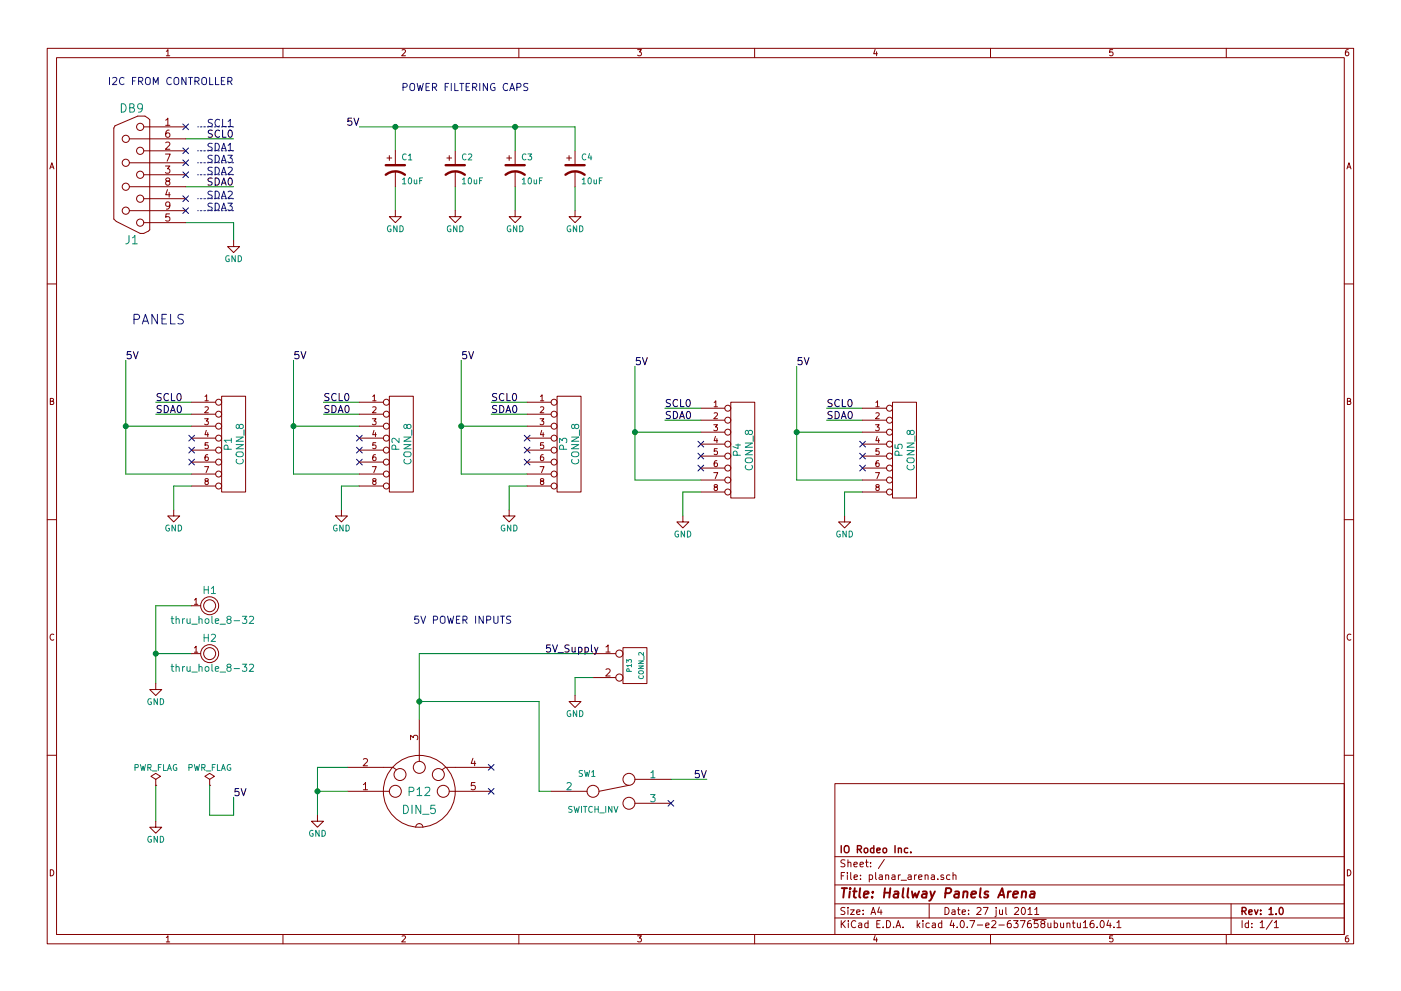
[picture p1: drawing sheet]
<svg xmlns="http://www.w3.org/2000/svg" width="297mm" height="210mm" viewBox="0 0 297 210" stroke-linecap="round" stroke-linejoin="round" font-family="sans-serif">
<g fill="none" stroke="#840000" stroke-width=".21">
<path d="M10 10.3h277v189.9h-277zM12 12.2h273v186.1h-273zM35.3 10.9l.3-.4v1.3M35.3 11.8h.7M60 10.3v1.9M85.2 10.6l.5-.1 .3 .4-.8 .9h.8M110 10.3v1.9M135.2 10.5h.8l-.4 .5 .3 .1 .1 .2-.1 .4-.2 .1-.5-.1M160 10.3v1.9M185.5 10.5l-.3 .9h.8M185.9 11v.8M210 10.3v1.9"/>
<path d="M235.9 10.5h-.6v.6h.6l.1 .5-.3 .2-.4-.1M260 10.3v1.9M285.9 10.5l-.4 .1-.2 .2-.1 .8 .3 .2 .4-.1 .1-.4-.1-.2-.4-.1-.3 .3M10.6 35.8l.4-1.3 .4 1.3M10.7 35.5h.6M27.4 29.5h12M27.4 34.5h12M27.4 39.6h12M30.5 26.9h8.9M30.5 32h8.9M30.5 37.1h8.9M31.7 25.4v23.4l-1.2 .7h-.8l-5-2.5-.6-.5v-19.3l.3-.5 4.8-2.1h1.5l1 .8"/>
<path d="M35.1 35.2h.9l-.5 .6 .5 .3-.1 .5-.2 .1-.6-.1M35.1 32.7h1l-.7 1.5M35.1 25.5l.5-.4v1.5M35.1 30.3l.6-.2 .3 .5-.9 1.1h.9M35.1 26.6h.9M35.4 38.4l-.3-.3 .1-.2 .2-.1h.5l.1 .3-.1 .2-.6 .2-.2 .2v.3l.3 .3h.3l.3-.3v-.3l-.3-.3M35.9 27.6l-.5 .1a.99 .99 0 0 0 0 1.4l.5-.1 .1-.5-.3-.3h-.3l-.3 .3M82 33.5h1.1M82.5 33v1M83.8 32v2.8M83.8 36.3v3.3M94.7 33.5h1.1"/>
<path d="M95.2 33v1M96.5 32v2.8M96.5 36.3v3.3M107.4 33.5h1.1M107.9 33v1M109.2 32v2.8M109.2 36.3v3.3M120.1 33.5h1.1M120.6 33v1M121.9 32v2.8M121.9 36.3v3.3M285.6 35.8l.4-1.3 .4 1.3"/>
<path d="M285.7 35.5h.6M27.4 44.7h12M30.5 42.2h8.9M30.5 47.2h8.9M35.5 40.2l-.4 1.1h1M35.9 40.8v1M35.9 45.4h-.7l-.1 .7 .3-.1h.5l.1 .6-.3 .3-.6-.1M36 43.5l-.3 .3h-.3l-.3-.3 .1-.5 .5-.2a.96 .96 0 0 1-.1 1.6h-.3M49.5 51v1.3h1.3l-1.3 1.3-1.2-1.3h1.2M83.8 44.7v1.3h1.3l-1.3 1.2-1.3-1.2h1.3M96.5 44.7v1.3h1.3l-1.3 1.2-1.3-1.2h1.3M109.2 44.7v1.3h1.3l-1.3 1.2-1.3-1.2h1.3"/>
<path d="M121.9 44.7v1.3h1.3l-1.3 1.2-1.3-1.2h1.3M10 60.2h2M285 60.2h2M10.7 85.1h.5l.1-.5-.6-.1v1.3h.5l.2-.4-.3-.3M40.6 85.3h5.1M40.6 87.9h5.1M40.6 90.4h5.1M40.6 93h5.1M40.6 95.5h5.1M40.6 98h5.1M43.4 88.8h.8l-.5 .5 .4 .1v.6l-.2 .1-.5-.1M43.4 99h.8l-.5 1.3"/>
<path d="M43.5 84.1l.3-.3v1.2M43.5 86.4l.4-.1 .3 .4-.8 .9h.8M43.5 85h.7M43.7 91.3l-.2 .9h.7M44 96.5h-.3l-.2 .3v.7l.2 .2 .4-.1-.1-.6-.3-.1-.2 .3M44 91.8v.9M44.1 93.9h-.6v.6h.6v.6l-.2 .1-.4-.1M47 84.1h5.1v20.3h-5.1zM76.2 85.3h5.1M76.2 87.9h5.1M76.2 90.4h5.1M76.2 93h5.1"/>
<path d="M76.2 95.5h5.1M76.2 98h5.1M78.9 88.8h.8l-.4 .5 .4 .1v.6l-.2 .1-.6-.1M78.9 99h.9l-.6 1.3M79 84.1l.4-.3v1.2M79 86.4l.5-.1 .2 .4-.8 .9h.8M79 85h.7M79.3 91.3l-.3 .9h.8M79.6 96.5h-.4l-.1 .3-.1 .7 .2 .2 .5-.1-.1-.6-.4-.1-.2 .3M79.6 91.8v.9M79.7 93.9h-.6l-.1 .6h.7v.6l-.2 .1-.5-.1M82.5 84.1h5.1v20.3h-5.1z"/>
<path d="M111.8 85.3h5M111.8 87.9h5M111.8 90.4h5M111.8 93h5M111.8 95.5h5M111.8 98h5M114.5 88.8h.8l-.4 .5 .3 .1v.6l-.1 .1-.6-.1M114.5 99h.8l-.5 1.3M114.6 84.1l.3-.3v1.2M114.6 86.4l.5-.1 .2 .4-.8 .9h.8M114.6 85h.7M114.9 91.3l-.3 .9h.7"/>
<path d="M115.2 96.5h-.4l-.2 .3v.7l.2 .2 .4-.1v-.6l-.4-.1-.2 .3M115.2 91.8v.9M115.2 93.9h-.6v.6h.6v.6l-.1 .1-.5-.1M118.1 84.1h5.1v20.3h-5.1zM148.6 86.6h5.1M148.6 89.1h5.1M148.6 91.7h5.1M148.6 94.2h5.1M148.6 96.8h5.1M148.6 99.3h5.1M151.3 90.1h.8l-.4 .5 .4 .1v.6l-.2 .1-.6-.1M151.4 85.4l.4-.4v1.3"/>
<path d="M151.4 87.7l.5-.1 .2 .3-.8 .9h.8M151.4 86.3h.7M151.7 92.6l-.3 .9h.8M152 97.7l-.4 .1-.1 .2-.1 .7 .2 .3 .5-.1-.1-.6-.4-.1-.2 .2M152 93.1v.8M152.1 95.2h-.6l-.1 .6h.7v.5l-.2 .2-.5-.2M154.9 85.3h5.1v20.4h-5.1zM182.9 86.6h5.1M182.9 89.1h5.1M182.9 91.7h5.1M182.9 94.2h5.1M182.9 96.8h5.1"/>
<path d="M182.9 99.3h5.1M185.6 90.1h.8l-.4 .5 .4 .1v.6l-.2 .1-.6-.1M185.7 85.4l.4-.4v1.3M185.7 87.7l.5-.1 .2 .3-.8 .9h.8M185.7 86.3h.7M186 92.6l-.3 .9h.8M186.3 97.7l-.4 .1-.1 .2-.1 .7 .2 .3 .5-.1-.1-.6-.4-.1-.2 .2M186.3 93.1v.8M186.4 95.2h-.6l-.1 .6h.7v.5l-.2 .2-.5-.2M189.2 85.3h5.1v20.4h-5.1zM285.7 85.1h.5l.1-.5-.6-.1v1.3h.5l.2-.4-.3-.3M10 110.3h2"/>
<path d="M36.8 108.2v1.3h1.3l-1.3 1.2-1.2-1.2h1.2M40.6 100.6h5.1M40.6 103.1h5.1M43.7 102.1l-.2-.3v-.2h.6v.3l-.5 .2-.1 .2v.4l.2 .1h.2l.3-.2-.1-.4-.2-.1M72.4 108.2v1.3h1.3l-1.3 1.2-1.3-1.2h1.3M76.2 100.6h5.1M76.2 103.1h5.1M79.2 102.1l-.2-.3 .1-.2h.6v.3l-.6 .2-.1 .2 .1 .4 .1 .1h.3l.2-.2v-.4l-.2-.1M107.9 108.2v1.3h1.3l-1.3 1.2-1.2-1.2h1.2M111.8 100.6h5M111.8 103.1h5M114.8 102.1l-.2-.3v-.2h.6v.3l-.5 .2-.1 .2v.4l.2 .1h.3l.2-.2-.1-.4-.1-.1"/>
<path d="M144.8 109.5v1.2h1.2l-1.2 1.3-1.3-1.3h1.3M148.6 101.8h5.1M148.6 104.4h5.1M151.3 100.3h.9l-.6 1.2M151.6 103.3l-.2-.2 .1-.2h.6v.3l-.6 .2-.1 .2 .1 .4 .1 .1h.3l.2-.3v-.3l-.2-.2M179.1 109.5v1.2h1.2l-1.2 1.3-1.3-1.3h1.3M182.9 101.8h5.1M182.9 104.4h5.1M185.6 100.3h.9l-.6 1.2M185.9 103.3l-.2-.2 .1-.2h.6v.3l-.6 .2-.1 .2 .1 .4 .1 .1h.3l.2-.3v-.3l-.2-.2M285 110.3h2M11.4 134.6a.58 .58 0 0 0-.8 .6 .58 .58 0 0 0 .8 .5"/>
<path d="M40.6 138.7h1.9M40.6 128.5h1.9M41.2 127.3l.4-.4v1.3M41.2 137.5l.4-.4v1.3M41.2 128.2h.7M41.2 138.4h.7M125.7 138.7h4.9M128.5 137.3l.4-.5v1.5M128.5 138.3h.9M132.1 137.4h5.1v7.6h-5.1zM286.4 134.6a.58 .58 0 0 0-.8 .6 .58 .58 0 0 0 .8 .5M33 145v1.3h1.3l-1.3 1.3-1.3-1.3h1.3"/>
<path d="M87 156.9v-.9l.6 .5 .3-.5 .5 .1 .2 .2-.2 .6M88.9 152.6v8.9M121.9 147.6v1.2h1.3l-1.3 1.3-1.3-1.3h1.3M125.7 143.8h4.9M128.5 142.1l.6-.2 .3 .4-1 1.1h1M10 160.2h2M33 166.6h.1M33 165.3l1-.6-1-.6-1 .6 1 .6v1.3M33 174.2v1.3h1.3l-1.3 1.3-1.3-1.3h1.3M44.4 166.6h.1M44.4 165.3l1.1-.6-1.1-.6-1 .6 1 .6v1.3M67.3 173v1.2h1.3l-1.3 1.3-1.3-1.3h1.3"/>
<path d="M73.7 167.9h8.8M73.7 162.8h9.6l.8 .5M77 166.5l.5-.5v1.6M77 161.1l.6-.1 .3 .4-.9 1.1h.9M77 167.6h.9M88.1 175.5a.76 .76 0 0 1 .8-.8 .76 .76 0 0 1 .8 .8M95.2 167.9h8.9M100.3 160.9l-.4 1.1h1M100.6 161.5v1M100.7 166h-.7l-.1 .8 .2-.2 .5 .1 .2 .6-.3 .3-.6-.2M104.1 162.8h-9.6l-.8 .5M116.8 167.9h7.7"/>
<path d="M133.3 166.6l-6.3 1.3M134.6 165.3h7.6M134.6 170.4h7.6M177 166.3h108v32h-108zM285 160.2h2M10.7 184.5a.65 .65 0 0 1 .7 .7 .65 .65 0 0 1-.7 .6zM35.3 198.9l.3-.4v1.3M35.3 199.8h.7M60 198.3v1.9M85.2 198.6l.5-.1 .3 .4-.8 .9h.8M110 198.3v1.9M135.2 198.5h.8l-.4 .5 .3 .1 .1 .2-.1 .4-.2 .1-.5-.1"/>
<path d="M160 198.3v1.9M177 194.8h108M177 191.8h108M177 187.8h108M177 181.8h108M178.4 195.3v1.5M178.4 185.8h.5M178.6 196l.6 .8M179.1 185.1h-.7v1.5M179.1 192.6l-.5-.1-.3 .3 .1 .3 .7 .4v.4l-.2 .1-.6-.1M179.1 182.5l-.5-.1-.3 .3 .1 .3 .7 .4v.4l-.2 .1-.6-.1M179.2 195.3l-.8 .9"/>
<path d="M179.7 185.1v.2M179.7 185.6v1M179.8 192.5v.2M179.8 183.1l.2-.2 .4 .1v.9M179.8 182.4v1.5M179.8 193v1M179.9 195.3v.2M179.9 195.8v1M180.3 193h.8l-.8 1h.8M180.4 185.1v1.3l.2 .2M181.1 183.4l.7-.1-.1-.3-.4-.1-.2 .2v.7h.6M181.1 186.1l.7-.1-.1-.3-.4-.1-.2 .2 .1 .7h.5"/>
<path d="M181.4 195.5a.71 .71 0 0 0-1 .5 .71 .71 0 0 0 .8 .8l.2-.1M181.6 193.5l.7-.1v-.3l-.4-.1-.3 .2 .1 .7h.6M182.1 195.9h.6v.9M182.3 183.4l.8-.1-.1-.3-.4-.1-.3 .2 .1 .7h.6M182.4 186.5v.1M182.4 185.7v.1M182.7 196.2l-.7 .3 .2 .3 .5-.1M183 193.9v.1M183 193.1v.1M183.5 182.9h.6M183.7 182.4v1.3l.4 .2M184 195.9l-.4-.1-.3 .3 .1 .6 .2 .1 .4-.1"/>
<path d="M184 195.3v1.5M184.3 185.7l.4-.1 .3 .3-.1 .6h-.6M184.3 185.6v1.5M184.6 183.8v.1M184.6 183v.1M184.7 194l.4-1.5 .5 1.5M184.8 193.6h.7M185.5 198.5l-.3 .9h.8M185.6 185.1v1.3l.3 .2M185.9 199v.8M185.9 196h.5M186.4 192.5l-.3 1h.9"/>
<path d="M186.4 185.7h.6l.1 .9M186.6 195.3h-.7v1.5h.7M186.8 193v1M187.1 186l-.7 .3 .2 .3 .5-.1M187.2 196.7v.1M187.5 182.3l-1.3 2M187.8 185.7l.2-.1 .4 .1v.9M187.8 185.6v1M188 195.3a.76 .76 0 0 1 .8 .8 .76 .76 0 0 1-.8 .7zM189.1 185.7h.6l.1 .9M189.5 196.7v.1M189.8 186l-.7 .3 .2 .3 .5-.1"/>
<path d="M190 196.8l.4-1.5 .6 1.5M190.1 196.4h.7M190.5 185.6v1M190.9 185.6l-.4 .3M191.1 186.8h1.1M191.5 196.7v.1M192.6 185.7h.5l.1 .9M193.2 186l-.7 .3 .2 .3 .5-.1M193.9 185.6v1M194.3 185.6l-.4 .3M194.5 195.3v1.5M194.6 196.3l.4 .5"/>
<path d="M194.8 186.1l.7-.1-.1-.3-.4-.1-.2 .2v.7h.6M195 195.8l-.5 .6M195.7 195.3v.2M195.7 195.8v1M196.1 185.7l.2-.1 .4 .1 .1 .9M196.1 185.6v1M197 191.8v3M197 195.9l-.4-.1-.3 .3 .1 .6 .2 .1 .4-.1M197.5 185.7h.6v.9M197.7 195.9h.6v.9M198.1 186l-.7 .3 .2 .3 .5-.1M198.3 196.2l-.7 .3 .2 .3 .5-.1"/>
<path d="M198.8 186.5v.1M199.7 195.9l-.5-.1-.2 .3v.6l.2 .1 .5-.1M199.7 195.3v1.5M200.1 185.7l-.4-.1-.2 .2v.2l.6 .2v.3h-.6M200.4 192.5a.76 .76 0 0 1 .8 .8 .76 .76 0 0 1-.8 .7zM201.4 185.7l-.4-.1-.3 .3 .1 .6 .2 .1 .4-.1M201.8 195.2l-.4 1.1h1M201.9 193.1h.5l.1 .9M202.1 185.7l.2-.1 .3 .1 .1 .9M202.1 185.1v1.5M202.2 195.8v1M202.5 193.4l-.7 .3 .2 .3 .5-.1"/>
<path d="M202.9 196.7v.1M203 193h.6M203.2 192.5v1.3l.4 .2M203.8 195.4l.1-.1a.8 .8 0 0 1 .6 .8 .8 .8 0 0 1-.6 .7 .97 .97 0 0 1-.1-1.4zM204 193.5l.7-.1-.1-.3-.4-.1-.2 .2 .1 .7h.5M205.1 196.7v.1M205.4 193.9v.1M205.4 193.1v.1M205.6 195.3h1.1l-.7 1.5M207.1 192.7l.6-.2 .3 .5-.9 1h.9M207.2 196.3h1.2M208.5 192.5h1l-.7 1.5"/>
<path d="M209 196.3l.7-.1v-.3l-.5-.1-.2 .2 .1 .7h.6M210 198.3v1.9M210.3 195.5l.6-.2 .3 .5-1 1h1M211.2 193v1.3l-.3 .2M211.2 192.5v.2M211.8 196.3h1.1M211.9 193l.1 .9 .3 .1 .2-.1M212.5 193v1M213.3 192.5v1.3l.2 .2M214.3 195.3l-.5 .1a1.11 1.11 0 0 0-.1 1.3l.4 .1 .3-.1v-.5l-.3-.3-.4 .1-.1 .2M214.9 195.3h.9l-.5 .6 .5 .1v.7l-.2 .1-.7-.1M215.1 192.7l.6-.2 .3 .5-1 1h1"/>
<path d="M216.3 195.3h1l-.6 1.5M216.7 192.7l.2-.2a.8 .8 0 0 1 .5 .8 .8 .8 0 0 1-.5 .7l-.4-.5zM218 193l.4-.5v1.5M218 194h.8M218.5 195.3l-.4 .1a1.11 1.11 0 0 0-.1 1.3l.4 .1 .2-.1 .1-.5-.3-.3-.4 .1-.2 .2M219 195.1h2.8M219.4 193l.4-.5v1.5M219.4 194h.8M220 195.3h-.7v.7h.7l.1 .2-.1 .5-.2 .1-.5-.1M221 196l-.3-.3 .1-.2 .2-.2 .4 .1 .1 .2v.2l-.5 .2-.3 .3 .1 .4 .2 .1h.3l.2-.3v-.2l-.2-.3M222.2 195.8v.9l.4 .1 .2-.1M222.8 195.8v1"/>
<path d="M223.5 195.9l.5-.1 .2 .3-.1 .6h-.6M223.5 195.3v1.5M224.9 195.8v.9l.4 .1 .2-.1M225.5 195.8v1M226.2 196l.2-.2 .4 .1v.9M226.2 195.8v1M227.4 195.8h.5M227.6 195.3v1.3l.3 .2M228.4 195.8l.1 .9 .4 .1 .2-.1M229.1 195.8v1M229.7 195.8l.4-.5v1.5M229.7 196.8h.9"/>
<path d="M231.8 195.3l-.4 .1a1.11 1.11 0 0 0-.1 1.3l.4 .1 .2-.1 .1-.5-.3-.3-.4 .1-.2 .2M232.6 196.7v.1M233.4 195.5l.2-.2a.8 .8 0 0 1 .5 .8 .8 .8 0 0 1-.5 .7l-.4-.5zM235 195.2l-.3 1.1h.9M235.4 195.8v1M235.9 198.5h-.6v.7l.6-.1 .1 .5-.3 .2-.4-.1M236.2 196.7v.1M236.8 195.8l.4-.5v1.5M236.8 196.8h.9M260 198.3v1.9M261 191.8v6.5M263.3 195.3v1.5"/>
<path d="M264.7 195.9l-.4-.1-.3 .3 .1 .6 .2 .1 .4-.1M264.7 195.3v1.5M265.4 196.7v.1M265.4 195.9v.1M267.2 195.8l.4-.5v1.5M267.2 196.8h.8M269.7 195.2l-1.2 2M270.2 195.8l.4-.5v1.5M270.2 196.8h.8M285.7 184.5a.65 .65 0 0 1 .7 .7 .65 .65 0 0 1-.7 .6zM285.9 198.5l-.4 .1-.2 .3-.1 .7 .3 .2 .4-.1 .1-.4-.1-.2-.4-.1-.3 .3"/>
<circle cx="26.7" cy="34.5" r=".76"/>
<circle cx="26.7" cy="39.6" r=".76"/>
<circle cx="26.7" cy="29.5" r=".76"/>
<circle cx="29.7" cy="26.9" r=".76"/>
<circle cx="29.7" cy="32" r=".76"/>
<circle cx="29.7" cy="37.1" r=".76"/>
<circle cx="26.7" cy="44.7" r=".76"/>
<circle cx="29.7" cy="42.2" r=".76"/>
<circle cx="29.7" cy="47.2" r=".76"/>
<circle cx="46.4" cy="95.5" r=".63"/>
<circle cx="46.4" cy="85.3" r=".63"/>
<circle cx="46.4" cy="87.9" r=".63"/>
<circle cx="46.4" cy="93" r=".63"/>
<circle cx="46.4" cy="90.4" r=".63"/>
<circle cx="46.4" cy="98" r=".63"/>
<circle cx="81.9" cy="93" r=".63"/>
<circle cx="81.9" cy="90.4" r=".63"/>
<circle cx="81.9" cy="87.9" r=".63"/>
<circle cx="81.9" cy="85.3" r=".63"/>
<circle cx="81.9" cy="95.5" r=".63"/>
<circle cx="81.9" cy="98" r=".63"/>
<circle cx="117.5" cy="93" r=".63"/>
<circle cx="117.5" cy="85.3" r=".63"/>
<circle cx="117.5" cy="90.4" r=".63"/>
<circle cx="117.5" cy="98" r=".63"/>
<circle cx="117.5" cy="87.9" r=".63"/>
<circle cx="117.5" cy="95.5" r=".63"/>
<circle cx="154.3" cy="86.6" r=".63"/>
<circle cx="154.3" cy="96.8" r=".63"/>
<circle cx="154.3" cy="89.1" r=".63"/>
<circle cx="154.3" cy="91.7" r=".63"/>
<circle cx="154.3" cy="99.3" r=".63"/>
<circle cx="154.3" cy="94.2" r=".63"/>
<circle cx="188.6" cy="86.6" r=".63"/>
<circle cx="188.6" cy="96.8" r=".63"/>
<circle cx="188.6" cy="89.1" r=".63"/>
<circle cx="188.6" cy="99.3" r=".63"/>
<circle cx="188.6" cy="94.2" r=".63"/>
<circle cx="188.6" cy="91.7" r=".63"/>
<circle cx="46.4" cy="100.6" r=".63"/>
<circle cx="46.4" cy="103.1" r=".63"/>
<circle cx="81.9" cy="100.6" r=".63"/>
<circle cx="81.9" cy="103.1" r=".63"/>
<circle cx="117.5" cy="103.1" r=".63"/>
<circle cx="117.5" cy="100.6" r=".63"/>
<circle cx="154.3" cy="101.8" r=".63"/>
<circle cx="154.3" cy="104.4" r=".63"/>
<circle cx="188.6" cy="104.4" r=".63"/>
<circle cx="188.6" cy="101.8" r=".63"/>
<circle cx="44.4" cy="128.5" r="1.9"/>
<circle cx="44.4" cy="138.7" r="1.9"/>
<circle cx="44.4" cy="128.5" r="1.27"/>
<circle cx="44.4" cy="138.7" r="1.27"/>
<circle cx="131.3" cy="138.7" r=".76"/>
<circle cx="131.3" cy="143.8" r=".76"/>
<circle cx="83.8" cy="167.9" r="1.27"/>
<circle cx="84.8" cy="164.3" r="1.27"/>
<circle cx="88.9" cy="167.9" r="7.6"/>
<circle cx="88.9" cy="162.8" r="1.27"/>
<circle cx="92.9" cy="164.3" r="1.27"/>
<circle cx="94" cy="167.9" r="1.27"/>
<circle cx="125.7" cy="167.9" r="1.27"/>
<circle cx="133.3" cy="170.4" r="1.27"/>
<circle cx="133.3" cy="165.3" r="1.27"/>
</g>
<g fill="none" stroke="#840000" stroke-width=".3">
<path d="M178.4 179.4v1.5M179.1 179.6l.2-.2a.53 .53 0 0 1 .7 .5v.5a.51 .51 0 0 1-.8 .4 1.05 1.05 0 0 1-.1-1.2zM185.3 179.4v1.5M189.8 179.4v1.5M190.5 179.9v1M181.8 180.2l.7-.1 .2-.2-.1-.3-.2-.2h-.6v1.5M182.1 180.2l.6 .7M183.3 180.1l.2-.2 .4 .2 .1 .5-.1 .2-.4 .1-.2-.1zM185.3 180l-.5-.1-.2 .3v.6l.2 .1 .5-.1M185.9 180.4l.7-.1v-.3l-.5-.1-.2 .2 .1 .7h.6M187.3 180.1l.2-.2 .4 .2 .1 .5-.1 .2-.4 .1-.2-.1zM190.5 180.1l.2-.2 .4 .1v.9"/>
<path d="M192.5 180l-.5-.1-.3 .3 .1 .6 .2 .1 .5-.1M193.1 180.8v.1M263.3 193.3l.8-.1 .1-.2-.1-.3-.2-.2h-.6v1.5M263.7 193.3l.5 .7M264.8 193.5l.7-.1-.1-.3-.4-.1-.2 .2v.7h.6M266 193l.3 1 .4-1M267.3 193.9v.1M267.3 193.1v.1M269.1 193l.4-.5v1.5M269.1 194h.8M270.6 193.9v.1M271.3 192.7l.3-.2a.8 .8 0 0 1 .5 .8 .8 .8 0 0 1-.5 .7l-.4-.5z"/>
</g>
<g fill="none" stroke="#840000" stroke-width=".41">
<path d="M178.5 188.4h1.1M179 188.4l-.2 2M180.2 189.1l-.2 1.3M180.3 188.4l-.1 .2 .2-.1-.1-.1-.1 .2M180.9 189.1h.7M181.2 188.4l-.2 1.8 .1 .1 .4 .1M182.4 188.4l-.2 1.8 .2 .2M183.2 189.8l.9-.2v-.4l-.6-.1-.3 .3v.9h.7M184.9 190.3v.1M185.1 189.2l-.1 .2-.1-.1 .2-.1-.1 .2M187.5 189.4h1.2M187.6 188.4l-.2 2"/>
<path d="M188.8 188.4l-.3 2M189.7 189.2h.7v1.2M190.5 189.6l-.7 .1a.4 .4 0 0 0-.4 .3 .4 .4 0 0 0 .3 .4l.7-.1M191.5 188.4l-.2 1.8 .3 .2M192.6 188.4l-.2 1.8 .2 .2M193.3 189.1l.3 1.3 .5-.9 .2 .9 .6-1.3M195.7 189.2h.7v1.2M196.5 189.6l-.7 .1a.4 .4 0 0 0-.4 .3 .4 .4 0 0 0 .3 .4l.7-.1M197.3 189.1l.3 1.3M198.2 189.1l-.9 1.8-.3 .2M200.5 189.5l.9-.1a.56 .56 0 0 0 .1-.9l-.9-.1-.2 2M202.5 189.2h.8l-.1 1.2"/>
<path d="M203.3 189.6l-.7 .1a.4 .4 0 0 0-.3 .3 .4 .4 0 0 0 .2 .4l.7-.1M204.3 189.3l.3-.2 .5 .1-.1 1.2M204.3 189.1l-.1 1.3M205.9 189.8l1-.2v-.4h-.8l-.2 1 .2 .2 .6-.1M207.9 188.4l-.2 1.8 .3 .2M209.5 189.2l-.4-.1-.4 .4 .3 .3 .4 .1 .1 .3-.1 .1h-.8M211.6 190.4l.9-2 .4 2M211.8 189.9h1M213.8 189.1l-.2 1.3M214.3 189.1l-.4 .1-.2 .3M214.8 189.8l1-.2v-.4h-.8l-.2 1 .2 .2 .6-.1M216.7 189.3l.3-.2 .5 .1-.1 1.2"/>
<path d="M216.7 189.1l-.1 1.3M218.5 189.2h.8v1.2M219.4 189.6l-.8 .1a.4 .4 0 0 0-.3 .3 .4 .4 0 0 0 .3 .4l.7-.1"/>
</g>
<g fill="none" stroke="#008400" stroke-width=".21">
<path d="M39.4 39.6h10.1M39.4 29.5h10.1M76.2 26.9h45.7v5.1M83.8 26.9v5.1M83.8 39.6v5.1M96.5 26.9v5.1M96.5 39.6v5.1M109.2 26.9v5.1M109.2 39.6v5.1M121.9 39.6v5.1M39.4 47.2h10.1v3.8M26.7 76.4v24.2h13.9"/>
<path d="M62.2 76.4v24.2h14M97.8 76.4v24.2h14M134.6 77.7v24.1h14M168.9 77.7v24.1h14M26.7 90.4h13.9M33 85.3h7.6M33 87.9h7.6M62.2 90.4h14M68.6 85.3h7.6M68.6 87.9h7.6M97.8 90.4h14M104.1 85.3h7.7"/>
<path d="M104.1 87.9h7.7M134.6 91.7h14M141 86.6h7.6M141 89.1h7.6M168.9 91.7h14M175.3 86.6h7.6M175.3 89.1h7.6M40.6 103.1h-3.8v5.1M76.2 103.1h-3.8v5.1M111.8 103.1h-3.9v5.1M148.6 104.4h-3.8v5.1M182.9 104.4h-3.8v5.1"/>
<path d="M33 138.7h7.6M40.6 128.5h-7.6v16.5M125.7 138.7h-36.8v13.9M88.9 148.8h25.4v19.1h2.5M125.7 143.8h-3.8v3.8M33 166.6v7.6M44.4 166.6v6.4h5.1v-3.8M67.3 167.9h6.4M73.7 162.8h-6.4v10.2M142.2 165.3h7.7"/>
</g>
<g fill="#008400" stroke="#008400" stroke-width=".25">
<circle cx="134.6" cy="91.7" r=".51"/>
<circle cx="97.8" cy="90.4" r=".51"/>
<circle cx="62.2" cy="90.4" r=".51"/>
<circle cx="168.9" cy="91.7" r=".51"/>
<circle cx="26.7" cy="90.4" r=".51"/>
<circle cx="83.8" cy="26.9" r=".51"/>
<circle cx="96.5" cy="26.9" r=".51"/>
<circle cx="109.2" cy="26.9" r=".51"/>
<circle cx="67.3" cy="167.9" r=".51"/>
<circle cx="88.9" cy="148.8" r=".51"/>
<circle cx="33" cy="138.7" r=".51"/>
</g>
<g fill="none" stroke="#000" stroke-width=".21">
<path d="M45 37.8h-.6l-.2 .1v.4l.6 .3 .2 .4-.3 .3-.6-.1M45 27.7l-.6-.1-.2 .2v.4l.7 .3 .1 .3-.3 .3h-.6M45.6 37.8a.77 .77 0 0 1 .9 .7 .77 .77 0 0 1-.9 .8zM46.6 27.8a.72 .72 0 0 0-1.1 .4 .72 .72 0 0 0 .8 .9l.3-.1M46.9 39.3l.5-1.5 .6 1.5M47.1 38.9h.7M47.2 27.6v1.5h.7M48.5 27.8l.2-.2a.81 .81 0 0 1 .6 .8 .81 .81 0 0 1-.6 .7l-.2-.1-.1-.5zM48.6 37.8h.1a.81 .81 0 0 1 .6 .7 .81 .81 0 0 1-.6 .8 .98 .98 0 0 1-.1-1.5zM74.5 25.1h-.7l-.1 .7 .3-.2 .5 .1 .1 .6-.3 .3-.6-.2M75.1 25.1l.5 1.5 .5-1.5M27.8 74.6h-.8l-.1 .7 .3-.1 .5 .1 .1 .5-.3 .3-.6-.1"/>
<path d="M28.3 74.6l.5 1.5 .5-1.5M63.3 74.6h-.7l-.1 .7 .2-.1 .5 .1 .2 .5-.3 .3-.6-.1M63.8 74.6l.5 1.5 .5-1.5M98.9 74.6h-.8v.7l.2-.1 .5 .1 .2 .5-.3 .3-.6-.1M99.4 74.6l.5 1.5 .5-1.5M135.7 75.9h-.7l-.1 .7 .2-.2 .5 .1 .2 .6-.3 .3-.6-.2M136.2 75.9l.5 1.5 .5-1.5M170 75.9h-.7l-.1 .7 .2-.2 .5 .1 .2 .6-.3 .3-.6-.2M170.5 75.9l.5 1.5 .5-1.5M34.2 86.1l-.6-.1-.3 .3 .2 .4 .6 .3v.4l-.2 .1h-.6M34.2 83.6l-.6-.1-.2 .1v.5l.6 .2 .2 .4-.3 .3-.6-.1M34.8 86a.77 .77 0 0 1 .9 .8 .77 .77 0 0 1-.9 .7z"/>
<path d="M35.7 83.6a.72 .72 0 0 0-1 .5 .72 .72 0 0 0 .7 .9l.3-.1M36.1 87.5l.6-1.5 .5 1.5M36.3 87.1h.7M36.3 83.5v1.5h.8M37.7 83.6l.2-.1a.81 .81 0 0 1 .5 .7 .81 .81 0 0 1-.5 .8l-.2-.1-.2-.5zM37.7 86.2l.2-.2a.81 .81 0 0 1 .6 .8 .81 .81 0 0 1-.6 .7l-.2-.1-.1-.4zM69.7 86.1l-.5-.1-.3 .3 .1 .4 .7 .3v.4l-.3 .1h-.5M69.7 83.6l-.5-.1-.3 .1v.5l.7 .2 .1 .4-.3 .3-.5-.1M70.4 86a.77 .77 0 0 1 .9 .8 .77 .77 0 0 1-.9 .7zM71.3 83.6a.72 .72 0 0 0-1.1 .5 .72 .72 0 0 0 .8 .9l.3-.1M71.7 87.5l.5-1.5 .5 1.5M71.8 87.1h.8"/>
<path d="M71.9 83.5v1.5h.7M73.2 83.6l.3-.1a.81 .81 0 0 1 .5 .7 .81 .81 0 0 1-.5 .8l-.3-.1-.1-.5zM73.3 86.2l.2-.2a.81 .81 0 0 1 .5 .8 .81 .81 0 0 1-.5 .7l-.2-.1-.2-.4zM105.3 86.1l-.6-.1-.3 .3 .2 .4 .6 .3v.4l-.2 .1h-.6M105.3 83.6l-.6-.1-.2 .1v.5l.7 .2 .1 .4-.3 .3-.6-.1M105.9 86a.77 .77 0 0 1 .9 .8 .77 .77 0 0 1-.9 .7zM106.8 83.6a.72 .72 0 0 0-1 .5 .72 .72 0 0 0 .7 .9l.3-.1M107.3 87.5l.5-1.5 .5 1.5M107.4 87.1h.7M107.5 83.5v1.5h.7M108.8 83.6l.2-.1a.81 .81 0 0 1 .5 .7 .81 .81 0 0 1-.5 .8l-.2-.1-.2-.5zM108.9 86.1l.2-.1a.81 .81 0 0 1 .5 .8 .81 .81 0 0 1-.5 .7 .98 .98 0 0 1-.2-1.4z"/>
<path d="M142.1 87.4l-.5-.1-.4 .3 .2 .4 .7 .2v.5l-.3 .1-.6-.1M142.1 84.8h-.5l-.3 .1v.4l.7 .3 .1 .4-.3 .3-.6-.1M142.8 87.3a.77 .77 0 0 1 .9 .8 .77 .77 0 0 1-.9 .7zM143.7 84.9a.72 .72 0 0 0-1.1 .5 .72 .72 0 0 0 .8 .9l.3-.2M144.1 88.8l.5-1.5 .5 1.5M144.2 88.4h.8M144.3 84.8v1.5h.7M145.6 84.9l.2-.1a.81 .81 0 0 1 .6 .7 .81 .81 0 0 1-.6 .8l-.2-.2-.1-.4zM145.7 87.4l.2-.1a.81 .81 0 0 1 .5 .8 .81 .81 0 0 1-.5 .7l-.2-.1-.2-.5zM176.4 87.4l-.6-.1-.3 .3 .2 .4 .7 .2v.5l-.3 .1-.6-.1M176.4 84.8h-.6l-.3 .3 .2 .3 .7 .3v.4l-.3 .2-.6-.1M177.1 87.3a.77 .77 0 0 1 .9 .8 .77 .77 0 0 1-.9 .7z"/>
<path d="M178 84.9a.72 .72 0 0 0-1.1 .5 .72 .72 0 0 0 .7 .9l.4-.2M178.4 88.8l.5-1.5 .5 1.5M178.5 88.4h.7M178.6 84.8v1.5h.7M179.9 84.9l.2-.1a.81 .81 0 0 1 .6 .7 .81 .81 0 0 1-.6 .8l-.2-.2-.1-.4zM180 87.4l.2-.1a.81 .81 0 0 1 .5 .8 .81 .81 0 0 1-.5 .7l-.2-.1-.2-.5zM116.7 136.8h-.8l-.1 .8 .3-.2 .5 .1 .1 .6-.3 .2-.6-.1M117.2 136.8l.5 1.5 .5-1.5M118.3 138.5h1.2M120.6 136.9l-.5-.1-.3 .2v.4l.7 .3 .1 .4-.3 .2h-.5M121.3 137.3l.1 1h.3l.2-.1M121.9 137.3v1"/>
<path d="M122.7 137.4l.4-.1 .3 .3-.2 .7h-.5M122.7 137.3v1.6M124 137.4l.5-.1 .3 .3-.2 .7h-.6M124 137.3v1.6M125.4 136.8v1.3l.2 .2M126.1 137.3l.3 1M126.8 137.3l-.5 1.4-.2 .2M50.6 167.3h-.7l-.1 .7 .2-.1 .5 .1 .2 .5-.3 .3-.6-.1M51.1 167.3l.5 1.5 .5-1.5M148.2 163.5h-.7l-.1 .7 .2-.1 .5 .1 .2 .5-.3 .3-.6-.1M148.7 163.5l.5 1.5 .5-1.5"/>
</g>
<g fill="none" stroke="#008484" stroke-width=".21">
<path d="M25.7 22a.9 .9 0 0 1 1.1 .9 .9 .9 0 0 1-1.1 .9zM27.5 22.9l.8-.1 .1-.3-.1-.4-.8-.1v1.8h.7l.3-.4a.49 .49 0 0 0-.4-.5M30.2 22.8l-.3 .3-.5-.1-.2-.2v-.5l.2-.2 .5-.1 .2 .2a1.19 1.19 0 0 1-.4 1.6h-.3M85.3 38.1l.4-.4v1.3M85.3 39h.8M86.1 32.8a.56 .56 0 0 0-.8 .5 .56 .56 0 0 0 .8 .5M86.6 33l.4-.3v1.2M86.6 33.9h.7M86.7 37.8l.1-.1a.67 .67 0 0 1 .5 .7 .67 .67 0 0 1-.5 .6l-.2-.5zM87.8 38.1l.1 .8 .3 .1 .2-.1M88.4 38.1v.9M89 38.3h.4"/>
<path d="M89.6 37.7h-.6v1.3M98 38.1l.4-.4v1.3M98 39h.8M98.8 32.8a.56 .56 0 0 0-.8 .5 .56 .56 0 0 0 .8 .5M99.3 32.8l.5-.1 .2 .3-.8 .9h.8M99.4 37.8l.1-.1a.67 .67 0 0 1 .5 .7 .67 .67 0 0 1-.5 .6l-.2-.5zM100.5 38.1l.1 .8 .3 .1 .2-.1M101.1 38.1v.9M101.7 38.3h.4M102.3 37.7h-.6v1.3M110.7 38.1l.4-.4v1.3M110.7 39h.8"/>
<path d="M111.5 32.8a.56 .56 0 0 0-.8 .5 .56 .56 0 0 0 .8 .5M111.9 32.7h.8l-.4 .4 .4 .1v.6l-.2 .1-.6-.1M112.1 37.8l.1-.1a.67 .67 0 0 1 .5 .7 .67 .67 0 0 1-.5 .6l-.2-.5zM113.2 38.1l.1 .8 .3 .1 .2-.1M113.8 38.1v.9M114.4 38.3h.4M115 37.7h-.6v1.3M123.4 38.1l.4-.4v1.3M123.4 39h.8M124.2 32.8a.56 .56 0 0 0-.8 .5 .56 .56 0 0 0 .8 .5M124.8 37.8l.1-.1a.67 .67 0 0 1 .5 .7 .67 .67 0 0 1-.5 .6l-.2-.5zM125 32.6l-.3 .9h.8"/>
<path d="M125.3 33.1v.8M125.9 38.1l.1 .8 .3 .1 .2-.1M126.5 38.1v.9M127.1 38.3h.4M127.7 37.7h-.6v1.3M27.4 50v1.2a.61 .61 0 0 1-.7 .5M28.1 50.5l.5-.5v1.7M28.1 51.7h1M48.6 54.3a.59 .59 0 0 0-.8 .6 .59 .59 0 0 0 .8 .5v-.4h-.2M49.9 54.2v1.3l-.7-1.3v1.3M50.5 54.2a.64 .64 0 0 1 .7 .7 .64 .64 0 0 1-.7 .6zM82.9 47.9a.59 .59 0 0 0-.8 .6 .59 .59 0 0 0 .8 .6v-.5h-.2"/>
<path d="M84.2 47.9v1.3l-.7-1.3v1.3M84.8 47.9a.64 .64 0 0 1 .7 .6 .64 .64 0 0 1-.7 .7zM95.6 47.9a.59 .59 0 0 0-.8 .6 .59 .59 0 0 0 .8 .6v-.5h-.2M96.9 47.9v1.3l-.7-1.3v1.3M97.5 47.9a.64 .64 0 0 1 .7 .6 .64 .64 0 0 1-.7 .7zM108.3 47.9a.59 .59 0 0 0-.8 .6 .59 .59 0 0 0 .8 .6v-.5h-.2M109.6 47.9v1.3l-.7-1.3v1.3M110.2 47.9a.64 .64 0 0 1 .7 .6 .64 .64 0 0 1-.7 .7zM121 47.9a.59 .59 0 0 0-.8 .6 .59 .59 0 0 0 .8 .6v-.5h-.2M122.3 47.9v1.3l-.7-1.3v1.3M122.9 47.9a.64 .64 0 0 1 .7 .6 .64 .64 0 0 1-.7 .7zM48.3 95.3v-.7l-.3-.2-.3 .1-.2 .2v.6h1.5"/>
<path d="M49 93.4h-1.5l.5 .5M49 93v.9M50.1 94.3h1.5l-1.5 .9h1.5M50.1 92.7h1.5l-1.5 .9h1.5M50.2 97.5a.72 .72 0 0 0 .5 1 .72 .72 0 0 0 .9-.7l-.2-.3M50.3 95.9h1.1l.2 .3a.53 .53 0 0 1-.5 .7h-.5a.52 .52 0 0 1-.5-.4 .52 .52 0 0 1 .2-.6zM50.7 90.3l.3-.3h.3l.3 .3-.1 .5-.5 .1-.2-.1-.2-.7-.2-.1-.3 .2v.4l.1 .3h.2l.3-.3M51.7 91.2v1.2M83.9 95.3l-.1-.7-.2-.2-.4 .1-.1 .2v.6h1.5M84.6 93v.9l-1.1-.9-.4 .3 .1 .6M85.6 94.3h1.5l-1.5 .9h1.5M85.6 92.7h1.5l-1.5 .9h1.5"/>
<path d="M85.7 96.1a.99 .99 0 0 1 1.4 .1 .53 .53 0 0 1-.5 .7h-.5a.52 .52 0 0 1-.4-.8zM85.8 97.5a.72 .72 0 0 0 .5 1 .72 .72 0 0 0 .8-.7l-.1-.3M86.3 90.3l.3-.3h.3l.2 .3v.5l-.5 .1-.2-.1-.3-.7-.2-.1-.2 .2-.1 .4 .2 .3h.2l.3-.3M87.3 91.2v1.2M118.6 93.9v-.9l.6 .5 .3-.5 .5 .1 .2 .2-.2 .6M119.5 95.3l-.1-.7-.2-.2-.4 .1-.2 .2v.6h1.6M121.2 94.3h1.5l-1.5 .9h1.5M121.2 92.7h1.5l-1.5 .9h1.5M121.3 96.1a.99 .99 0 0 1 1.4 .1 .53 .53 0 0 1-.5 .7h-.5a.52 .52 0 0 1-.4-.8zM121.3 97.5a.72 .72 0 0 0 .5 1 .72 .72 0 0 0 .9-.7l-.1-.3M121.8 90.3l.3-.3h.3l.3 .3-.1 .5-.5 .1-.2-.1-.2-.7-.2-.1-.2 .2-.1 .4 .1 .3h.2l.3-.3M122.9 91.2v1.2"/>
<path d="M156 94.4h1M156.3 96.6l-.1-.7-.2-.2-.4 .1-.1 .2v.6h1.5M156.5 94.2v.9l-1.1-.3M158 95.6h1.5l-1.5 .9h1.5M158 94h1.5l-1.5 .9h1.5M158.2 98.7a.72 .72 0 0 0 .5 1 .72 .72 0 0 0 .8-.7l-.1-.3M158.2 97.2h1.1l.2 .3a.53 .53 0 0 1-.5 .7h-.5a.52 .52 0 0 1-.5-.4 .52 .52 0 0 1 .2-.6zM158.7 91.6l.3-.3h.3l.2 .3v.4l-.5 .2-.3-.2-.2-.6-.2-.1-.2 .2-.1 .4 .2 .2 .2 .1 .3-.3M159.7 92.5v1.1M189.8 94.3v.8h.7l-.2-.2 .1-.5 .6-.1 .3 .3-.2 .5M190.6 96.6l-.1-.7-.2-.2-.4 .1-.1 .2v.6h1.5M192.3 95.6h1.5l-1.5 .9h1.5"/>
<path d="M192.3 94h1.5l-1.5 .9h1.5M192.4 97.4a.99 .99 0 0 1 1.4 .1 .53 .53 0 0 1-.5 .7h-.5a.52 .52 0 0 1-.4-.8zM192.5 98.7a.72 .72 0 0 0 .4 1 .72 .72 0 0 0 .9-.7l-.1-.3M193 91.6l.2-.3h.3l.3 .3-.1 .5-.5 .1-.2-.2-.2-.6-.2-.1-.2 .2-.1 .4 .2 .2 .2 .1 .3-.3M194 92.5v1.1M35.9 111.4a.59 .59 0 0 0-.8 .6 .59 .59 0 0 0 .8 .6v-.5h-.2M37.2 111.4v1.3l-.7-1.3v1.3M37.8 111.4a.64 .64 0 0 1 .7 .6 .64 .64 0 0 1-.7 .7zM71.4 111.4a.59 .59 0 0 0-.7 .6 .59 .59 0 0 0 .7 .6l.1-.5h-.3M72.7 111.4v1.3l-.7-1.3v1.3M73.4 111.4a.64 .64 0 0 1 .7 .6 .64 .64 0 0 1-.7 .7zM107 111.4a.59 .59 0 0 0-.7 .6 .59 .59 0 0 0 .7 .6v-.5h-.2"/>
<path d="M108.3 111.4v1.3l-.7-1.3v1.3M108.9 111.4a.64 .64 0 0 1 .7 .6 .64 .64 0 0 1-.7 .7zM143.8 112.7a.59 .59 0 0 0-.7 .6 .59 .59 0 0 0 .7 .6l.1-.5h-.3M145.1 112.7v1.2l-.7-1.2v1.2M145.7 112.7a.64 .64 0 0 1 .8 .6 .64 .64 0 0 1-.8 .6zM178.1 112.7a.59 .59 0 0 0-.7 .6 .59 .59 0 0 0 .7 .6l.1-.5h-.3M179.4 112.7v1.2l-.7-1.2v1.2M180 112.7a.64 .64 0 0 1 .8 .6 .64 .64 0 0 1-.8 .6zM36.3 131.3h.6M36.5 130.8v1.3l.4 .2M37.3 131.4l.1-.1a.36 .36 0 0 1 .6 .2v.8M37.3 130.8v1.5"/>
<path d="M38.7 131.3v1M39.1 131.3l-.4 .3M39.6 131.3l.1 .9 .4 .1 .2-.2M40.3 131.3v1M40.7 132.4h1.1M42.2 131.4l.1-.1a.36 .36 0 0 1 .5 .2v.8M42.2 130.8v1.5M43.3 124.4v1.5M43.3 134.6v1.5M43.3 125.1h.9M43.3 135.3h.9M43.6 131.3h.4l.3 .3v.4l-.3 .3-.5-.3z"/>
<path d="M44.2 124.4v1.5M44.2 134.6v1.5M44.8 124.8l.5-.4v1.5M44.8 134.7l.6-.1 .3 .4-.9 1.1h.9M44.8 125.9h.9M44.9 130.8v1.3l.3 .2M45.6 131.8l.8-.2-.1-.3h-.4l-.3 .2 .1 .7h.6M46.7 132.4h1.1M48.4 131.4l-.3-.3 .1-.2 .2-.1h.4l.2 .3-.1 .2-.6 .2-.2 .2v.3l.3 .3h.3l.3-.3v-.3l-.3-.3M49.6 131.7h1.2M51.4 130.8h.9l-.5 .5 .5 .3-.1 .5-.2 .2-.6-.2M52.9 130.9l.6-.1 .3 .4-1 1.1h1"/>
<path d="M136.4 138.4v.7l-.7-.7-.3 .2 .1 .4M136.5 139.2v.8M32.1 148.3a.59 .59 0 0 0-.8 .6 .59 .59 0 0 0 .8 .5v-.5h-.2M33.4 148.2v1.3l-.7-1.3v1.3M34 148.2a.64 .64 0 0 1 .7 .7 .64 .64 0 0 1-.7 .6zM36.3 141.4h.6M36.5 140.9v1.3l.4 .2M37.3 141.6l.1-.1a.36 .36 0 0 1 .6 .2v.7M37.3 140.9v1.5M38.7 141.4v1M39.1 141.4l-.4 .3M39.6 141.4l.1 1h.4l.2-.1"/>
<path d="M40.3 141.4v1M40.7 142.6h1.1M42.2 141.6l.1-.1a.36 .36 0 0 1 .5 .2v.7M42.2 140.9v1.5M43.6 141.6l.2-.2 .4 .2 .1 .6-.2 .2h-.3l-.2-.1zM44.9 140.9v1.3l.3 .2M45.6 141.9l.8-.1-.1-.3-.4-.1-.3 .3 .1 .7h.6M46.7 142.6h1.1M48.4 141.6l-.3-.3 .1-.2 .2-.2 .4 .1 .2 .2-.1 .2-.6 .3-.2 .2v.3l.3 .2h.3l.3-.2v-.3l-.3-.3M49.6 141.9h1.2M51.4 140.9h.9l-.5 .6 .5 .3-.1 .5-.2 .1-.6-.1M52.9 141.1l.6-.2 .3 .4-1 1.1h1"/>
<path d="M121 150.8a.59 .59 0 0 0-.8 .6 .59 .59 0 0 0 .8 .6v-.5h-.2M122.3 150.8v1.2l-.7-1.2v1.2M122.9 150.8a.64 .64 0 0 1 .7 .6 .64 .64 0 0 1-.7 .6zM132.9 140.6v-.7l.3 .4 .1-.3h.5v.6M133.4 142.4l-.1-.4h-.4v.4h1M133.9 141.2h-1l.3 .3M133.9 140.9v.6M135.4 141.3h1l-1 .6h1M135.4 140.2h1l-1 .6h1M135.5 142.4h.8l.1 .3-.3 .3-.5-.1-.2-.2zM135.5 143.4a.44 .44 0 0 0 .4 .6 .44 .44 0 0 0 .4-.6M28.6 162.9l.6-.1 .1-.5-.7-.1v1.3"/>
<path d="M29.8 162.2l.3 1.3 .2-.9 .3 .9 .3-1.3M31.3 162.9l.7-.1v-.5l-.7-.1v1.3M31.6 162.9l.5 .6M32.1 177.5a.59 .59 0 0 0-.8 .6 .59 .59 0 0 0 .8 .5v-.5h-.2M32.3 163.6h1M33.4 177.4v1.3l-.7-1.3v1.3M33.6 162.8h.4M34 177.4a.64 .64 0 0 1 .7 .7 .64 .64 0 0 1-.7 .6zM34.2 162.2h-.6v1.3M34.7 162.2v1.3h.6M35.5 163.5l.4-1.3 .4 1.3M35.6 163.1h.6"/>
<path d="M37.4 162.2a.59 .59 0 0 0-.7 .6 .59 .59 0 0 0 .7 .6l.1-.5h-.2M40.1 162.9l.6-.1v-.5l-.6-.1v1.3M41.2 162.2l.3 1.3 .3-.9 .2 .9 .3-1.3M42.8 162.9l.6-.1v-.5l-.6-.1v1.3M43.1 162.9l.4 .6M43.7 163.6h1M45 162.8h.4M45.6 162.2h-.6v1.3M46.1 162.2v1.3h.6M46.9 163.5l.4-1.3 .5 1.3M47.1 163.1h.6M48.9 162.2a.59 .59 0 0 0-.7 .6 .59 .59 0 0 0 .7 .6v-.5h-.2"/>
<path d="M66.3 176.2a.59 .59 0 0 0-.7 .6 .59 .59 0 0 0 .7 .6l.1-.5h-.2M67.7 176.2v1.2l-.7-1.2v1.2M68.3 176.2a.64 .64 0 0 1 .7 .6 .64 .64 0 0 1-.7 .6zM85.6 170.8a.9 .9 0 0 1 1 .9 .9 .9 0 0 1-1 .9zM86.7 167.9h.9l.2-.3-.1-.4-.3-.2h-.7v1.8M87.4 170.8v1.8M88.4 167.5l.5-.5v1.8M88.4 168.8h1M89.2 170.8v1.8l-1-1.8v1.8M89.6 172.8h1.4M90.1 167.2l.7-.2 .3 .2v.3v.3l-1.1 1h1.1M92.2 170.8h-.8l-.1 .9 .2-.2 .7 .1 .1 .3-.1 .5-.2 .2h-.5l-.2-.2"/>
<path d="M120.2 166.2l.6-.2 .3 .5-.9 1.1h.9M121.3 171.1h-.6l-.1 .5a.54 .54 0 0 1 .6 .6l-.1 .2-.5-.1M121.7 171.1l.3 1.3 .3-1 .2 1 .3-1.3M123.3 171.1v1.3M123.5 163.5h-.6l-.1 .5a.54 .54 0 0 1 .6 .6l-.1 .1h-.5M123.7 171.1h.7M123.9 163.5l.3 1.2 .3-.9 .2 .9 .3-1.2M124.1 171.1v1.3M125.5 163.8l.3-.3v1.2M125.5 164.7h.7M125.6 171.2a.56 .56 0 0 0-.8 .5 .56 .56 0 0 0 .8 .5M126.1 171.1v1.3"/>
<path d="M126.1 171.7h.7M126.8 171.1v1.3M127.2 172.5h.9M128.4 171.1v1.3M129.7 171.1v1.3l-.7-1.3v1.3M130.2 171.1l.4 1.3 .4-1.3M137.9 168.6h1l-.5 .6 .5 .2-.1 .5-.2 .2-.7-.2M138 163.9l.5-.4v1.5M138 165h.9"/>
</g>
<g fill="none" stroke="#0000c2" stroke-width=".21">
<path d="M23.2 16.4v1.6M23.9 16.6l.6-.2 .3 .5-1 1.1h1M26.3 16.6a.72 .72 0 0 0-1 .5 .72 .72 0 0 0 .7 .9l.3-.2M28.1 17.2h.5M28.8 16.4h-.7v1.6M29.4 17.2h.7l.2-.3-.1-.3-.2-.2h-.6v1.6M29.8 17.2l.5 .8M30.9 16.7a.5 .5 0 0 1 .6-.3 .5 .5 0 0 1 .4 .5l-.1 .8-.3 .3a.53 .53 0 0 1-.7-.6zM32.5 18v-1.6l.5 1.1 .5-1.1v1.6M36.3 16.6a.72 .72 0 0 0-1 .5 .72 .72 0 0 0 .7 .9l.3-.2M37 16.7a.5 .5 0 0 1 .5-.3 .5 .5 0 0 1 .4 .5l-.1 .8-.3 .3a.53 .53 0 0 1-.6-.6zM39.4 16.4v1.6l-.8-1.6v1.6"/>
<path d="M40 16.4h.8M40.4 16.4v1.6M41.3 17.2h.8l.1-.3-.1-.3-.2-.2h-.6v1.6M41.7 17.2l.5 .8M42.8 16.7a.5 .5 0 0 1 .6-.3 .5 .5 0 0 1 .4 .5l-.1 .8-.3 .3a.53 .53 0 0 1-.6-.6zM44.4 16.4v1.6h.8M45.7 16.4v1.6h.7M46.9 17.2h.5M47.7 16.4h-.8v1.6h.8M48.3 17.2h.7l.2-.3-.1-.3-.2-.2h-.6v1.6M48.7 17.2l.5 .8M85.4 18.5l.8-.1 .1-.2v-.3l-.3-.2h-.6v1.5"/>
<path d="M87 17.9a.5 .5 0 0 1 .5-.2 .5 .5 0 0 1 .4 .5v.8l-.3 .2a.53 .53 0 0 1-.7-.5zM88.4 17.7l.4 1.5 .3-1.1 .3 1.1 .3-1.5M90.3 18.4h.5M91.1 17.7h-.8v1.5h.8M91.7 18.5l.7-.1 .2-.2-.1-.3-.2-.2h-.6v1.5M92.1 18.5l.5 .7M94.4 18.4h.5M95.1 17.7h-.7v1.5M95.7 17.7v1.5M96.4 17.7v1.5h.8M97.5 17.7h.8M97.9 17.7v1.5"/>
<path d="M98.8 18.4h.5M99.6 17.7h-.8v1.5h.8M100.2 18.5l.7-.1 .2-.2-.1-.3-.2-.2h-.6v1.5M100.6 18.5l.5 .7M101.7 17.7v1.5M103.4 17.7v1.5l-.9-1.5v1.5M104.9 17.8a.71 .71 0 0 0-.9 .7 .71 .71 0 0 0 .9 .6l.1-.5h-.4M107.6 17.9a.72 .72 0 0 0-1 .4 .72 .72 0 0 0 .7 .9l.3-.1M108.1 19.2l.5-1.5 .5 1.5M108.2 18.8h.7M109.6 18.5l.7-.1 .2-.2-.1-.3-.2-.2h-.6v1.5M111.9 17.8l-.6-.1-.2 .2v.4l.7 .3 .1 .3-.3 .3-.6-.1"/>
<path d="M45 30.5l-.6-.1-.3 .3 .1 .4 .7 .2v.5l-.2 .1-.6-.1M45 33l-.6-.1-.3 .3 .1 .4 .7 .3v.4l-.2 .2-.6-.1M45 35.6l-.6-.1-.2 .1v.5l.6 .2 .2 .4-.3 .3-.6-.1M45 25.4l-.6-.1-.2 .2v.4l.7 .3 .1 .4-.3 .2h-.6M45.6 30.4a.77 .77 0 0 1 .9 .8 .77 .77 0 0 1-.9 .7zM45.6 32.9a.77 .77 0 0 1 .9 .8 .77 .77 0 0 1-.9 .8zM45.6 35.5a.77 .77 0 0 1 .9 .7 .77 .77 0 0 1-.9 .8zM46.6 25.5a.72 .72 0 0 0-1.1 .5 .72 .72 0 0 0 .8 .8l.3-.1M46.9 31.9l.5-1.5 .6 1.5M46.9 34.5l.5-1.6 .6 1.6M46.9 37l.5-1.5 .6 1.5M47.1 31.5h.7"/>
<path d="M47.1 34h.7M47.1 36.6h.7M47.2 25.3v1.5h.7M48.3 32.9h1l-.6 .6 .6 .3-.1 .5-.3 .2-.6-.2M48.4 25.7l.4-.4v1.5M48.4 30.8l.4-.4v1.5M48.4 35.6l.5-.1 .4 .4-1 1.1h1M48.4 26.8h.9M48.4 31.9h.9M45 40.6h-.6l-.2 .1v.4l.6 .3 .2 .4-.3 .3-.6-.1M45 43.2l-.6-.1-.2 .2v.4l.6 .3 .2 .3-.3 .3-.6-.1M45.6 40.6a.77 .77 0 0 1 .9 .7 .77 .77 0 0 1-.9 .8z"/>
<path d="M45.6 43.1a.77 .77 0 0 1 .9 .8 .77 .77 0 0 1-.9 .7zM46.9 42.1l.5-1.5 .6 1.5M46.9 44.6l.5-1.5 .6 1.5M47.1 41.7h.7M47.1 44.2h.7M48.3 43.1h1l-.6 .6 .6 .3-.1 .5-.3 .1-.6-.1M48.4 40.7l.5-.1 .4 .4-1 1.1h1M28.4 67.8l1-.1a.55 .55 0 0 0 .2-.6 .55 .55 0 0 0-.4-.4h-.8v2M30.2 68.7l.6-2 .7 2M30.4 68.1h.9M33.4 66.7v2l-1.2-2v2M34.3 67.7h.7"/>
<path d="M35.3 66.7h-1v2h1M36.2 66.7v2h.9M38.9 66.8h-1a.48 .48 0 0 0-.2 .5 .48 .48 0 0 0 .4 .4l.6 .2a.48 .48 0 0 1 .2 .5 .48 .48 0 0 1-.4 .3l-.8-.1M88.7 130.7h-.7l-.1 .8 .2-.2 .5 .1 .2 .6-.3 .3-.6-.2M89.2 130.7l.5 1.6 .5-1.6M91.9 131.5h.7l.2-.3-.1-.3-.2-.2h-.6v1.6M93.6 130.8a.5 .5 0 0 1 .5 0 .5 .5 0 0 1 .3 .4l-.1 .8-.3 .3a.53 .53 0 0 1-.7-.6v-.5zM94.9 130.7l.3 1.6 .3-1.1 .3 1.1 .4-1.6M96.8 131.5h.5M97.5 130.7h-.7v1.6h.7M98.1 131.5h.8l.1-.3v-.3l-.3-.2h-.6v1.6M98.5 131.5l.5 .8"/>
<path d="M100.8 130.7v1.6M102.5 130.7v1.6l-.9-1.6v1.6M103.2 131.5h.7l.2-.3-.1-.3-.2-.2h-.6v1.6M104.7 130.7v1.3l.3 .3h.3l.3-.3v-1.3M106.1 130.7h.9M106.5 130.7v1.6M108.3 130.8l-.6-.1-.2 .2v.4l.6 .3 .2 .4-.3 .3-.6-.1"/>
</g>
<g fill="none" stroke="#000084" stroke-width=".21">
<path d="M38.8 26.3l1.2 1.2M38.8 31.4l1.2 1.2M38.8 33.9l1.2 1.2M38.8 36.5l1.2 1.2M40 26.3l-1.2 1.2M40 31.4l-1.2 1.2M40 33.9l-1.2 1.2M40 36.5l-1.2 1.2M38.8 41.5l1.2 1.3M38.8 44.1l1.2 1.2M40 41.5l-1.2 1.3M40 44.1l-1.2 1.2"/>
<path d="M40 97.4l1.2 1.2M40 94.9l1.2 1.2M40 92.3l1.2 1.3M41.2 97.4l-1.2 1.2M41.2 94.9l-1.2 1.2M41.2 92.3l-1.2 1.3M75.6 97.4l1.2 1.2M75.6 94.9l1.2 1.2M75.6 92.3l1.2 1.3M76.8 97.4l-1.2 1.2M76.8 94.9l-1.2 1.2M76.8 92.3l-1.2 1.3"/>
<path d="M111.2 97.4l1.2 1.2M111.2 94.9l1.2 1.2M111.2 92.3l1.2 1.3M112.4 97.4l-1.2 1.2M112.4 94.9l-1.2 1.2M112.4 92.3l-1.2 1.3M148 98.7l1.2 1.2M148 96.2l1.2 1.2M148 93.6l1.2 1.2M149.2 98.7l-1.2 1.2M149.2 96.2l-1.2 1.2M149.2 93.6l-1.2 1.2"/>
<path d="M182.3 98.7l1.2 1.2M182.3 96.2l1.2 1.2M182.3 93.6l1.2 1.2M183.5 98.7l-1.2 1.2M183.5 96.2l-1.2 1.2M183.5 93.6l-1.2 1.2M103.5 162.2l1.2 1.2M103.5 167.3l1.2 1.2M104.7 162.2l-1.2 1.2M104.7 167.3l-1.2 1.2M141.6 169.8l1.2 1.2M142.8 169.8l-1.2 1.2"/>
</g>
<path d="M81.8 37.1a3.3 3.3 0 0 1 4.1 0M81.8 35h4.1M94.5 37.1a3.3 3.3 0 0 1 4.1 0M94.5 35h4.1M107.2 37.1a3.3 3.3 0 0 1 4.1 0M107.2 35h4.1M119.9 37.1a3.3 3.3 0 0 1 4.1 0M119.9 35h4.1" fill="none" stroke="#840000" stroke-width=".51"/>
<path d="M49.5 26.9h-7.6M49.5 32h-7.6M49.5 34.5h-7.6M49.5 37.1h-7.6M49.5 42.2h-7.6M49.5 44.7h-7.6" fill="none" stroke="#0000c2" stroke-width=".21" stroke-dasharray=".3 .4"/>
</svg>
